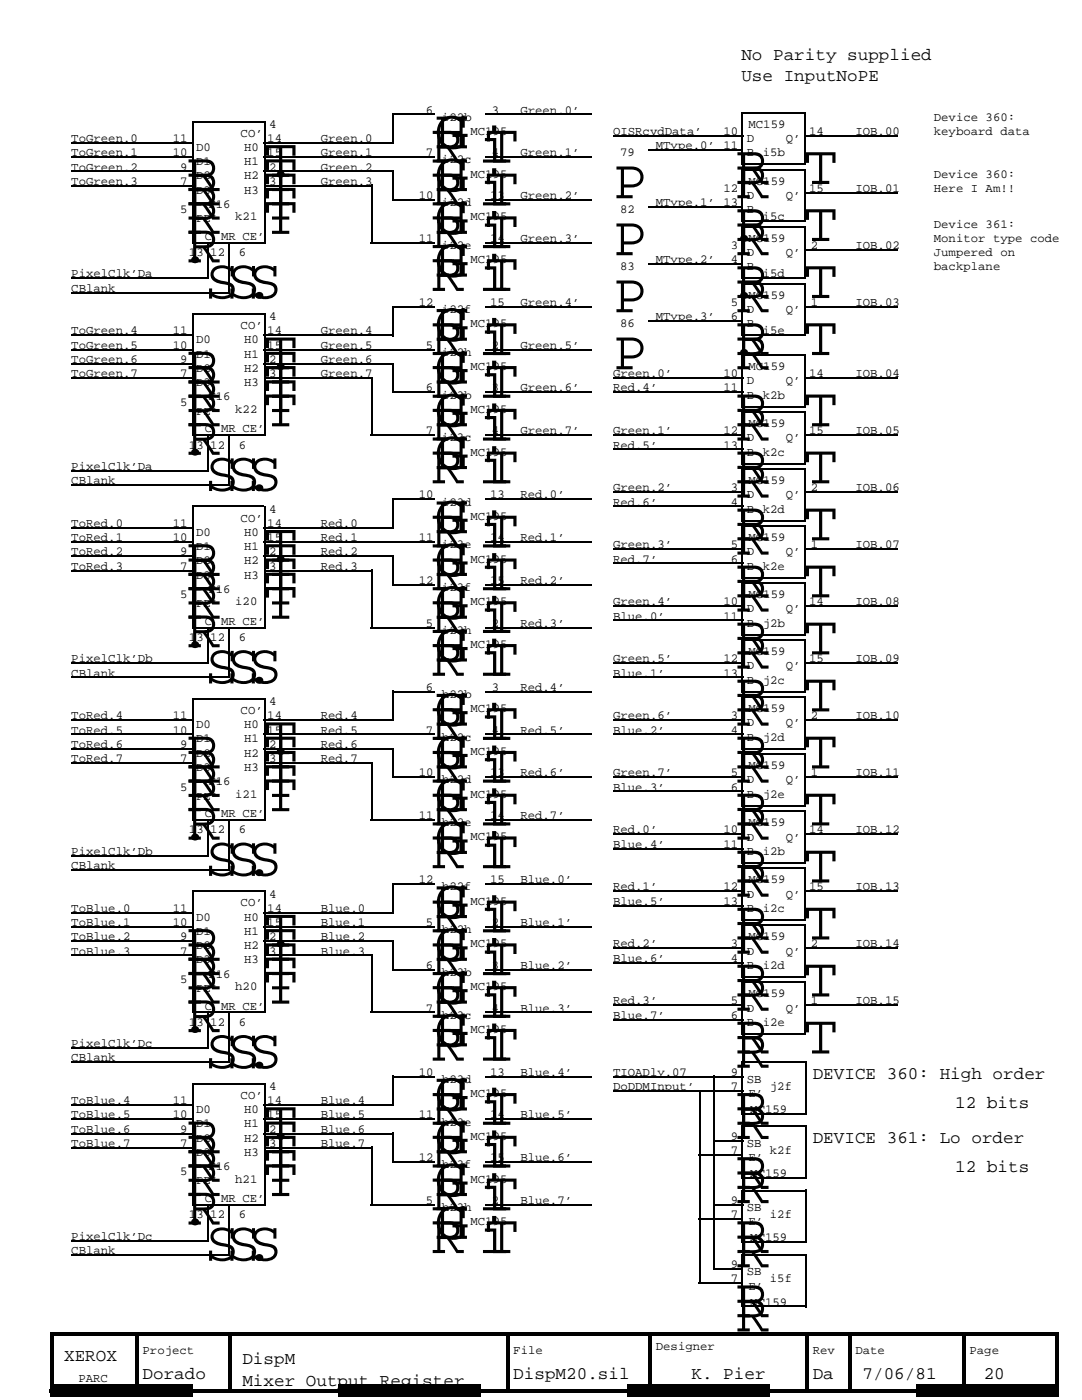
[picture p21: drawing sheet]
<svg xmlns="http://www.w3.org/2000/svg" width="216mm" height="279mm" viewBox="0 0 216 279" stroke-linecap="round" stroke-linejoin="round" font-family="sans-serif">
<defs><g id="words">
<g font-size="11.3">
<text x="86.8" y="29.6">H</text>
<text x="86.8" y="29.6">G</text>
<text x="52.6" y="35.3">T</text>
<text x="52.6" y="35.3">.</text>
<text x="86.1" y="32.4">R i</text>
<text x="96.7" y="32.4">T</text>
<text x="37.3" y="41">R</text>
<text x="37.3" y="38.1">R</text>
<text x="52.6" y="38.1">T</text>
<text x="52.6" y="41">T</text>
<text x="86.1" y="41">R i</text>
<text x="86.8" y="38.1">H</text>
<text x="86.8" y="38.1">G</text>
<text x="96.7" y="41">T</text>
<text x="122.3" y="39.6">P</text>
<text x="146.9" y="39.6">R</text>
<text x="146.9" y="36.7">R T</text>
<text x="37.3" y="43.8">R</text>
<text x="37.3" y="46.7">R</text>
<text x="52.6" y="43.8">T</text>
<text x="52.6" y="46.7">T</text>
<text x="86.8" y="46.7">H</text>
<text x="86.8" y="46.7">G</text>
<text x="35.6" y="52.4">.R</text>
<text x="86.1" y="49.5">R i</text>
<text x="96.7" y="49.5">T</text>
<text x="122.3" y="50.9">P</text>
<text x="145.1" y="48.1">.</text>
<text x="146.9" y="50.9">R</text>
<text x="146.9" y="48.1">R T</text>
<text x="40.9" y="59.5">SS.</text>
<text x="49.4" y="59.5">S</text>
<text x="86.1" y="58.1">R i</text>
<text x="86.8" y="55.2">H</text>
<text x="86.8" y="55.2">G</text>
<text x="96.7" y="58.1">T</text>
<text x="145.1" y="59.5">.</text>
<text x="146.9" y="59.5">R T</text>
<text x="122.3" y="62.3">P</text>
<text x="146.9" y="62.3">R</text>
<text x="86.1" y="70.9">R i</text>
<text x="86.8" y="68">H</text>
<text x="86.8" y="68">G</text>
<text x="96.7" y="70.9">T</text>
<text x="145.1" y="70.9">.</text>
<text x="146.9" y="70.9">R T</text>
<text x="37.3" y="76.6">R</text>
<text x="52.6" y="73.7">T</text>
<text x="52.6" y="73.7">.</text>
<text x="52.6" y="76.5">T</text>
<text x="86.8" y="76.6">H</text>
<text x="86.8" y="76.6">G</text>
<text x="122.3" y="73.7">P</text>
<text x="146.9" y="73.7">R</text>
<text x="37.3" y="82.2">R</text>
<text x="37.3" y="79.4">R</text>
<text x="52.6" y="79.4">T</text>
<text x="52.6" y="82.2">T</text>
<text x="86.1" y="79.4">R i</text>
<text x="96.7" y="79.4">T</text>
<text x="37.3" y="85.1">R</text>
<text x="52.6" y="85.1">T</text>
<text x="86.1" y="87.9">R i</text>
<text x="86.8" y="85.1">H</text>
<text x="86.8" y="85.1">G</text>
<text x="96.7" y="87.9">T</text>
<text x="146.9" y="87.9">R</text>
<text x="146.9" y="85.1">R T</text>
<text x="35.6" y="90.8">.R</text>
<text x="86.8" y="93.6">H</text>
<text x="86.8" y="93.6">G</text>
<text x="40.9" y="97.9">SS.</text>
<text x="49.4" y="97.9">S</text>
<text x="86.1" y="96.5">R i</text>
<text x="96.7" y="96.5">T</text>
<text x="146.9" y="99.3">R</text>
<text x="146.9" y="96.5">R T</text>
<text x="86.8" y="106.4">H</text>
<text x="86.8" y="106.4">G</text>
<text x="146.9" y="107.8">R T</text>
<text x="52.6" y="112.1">T</text>
<text x="52.6" y="112.1">.</text>
<text x="86.1" y="109.3">R i</text>
<text x="96.7" y="109.3">T</text>
<text x="146.9" y="110.7">R</text>
<text x="37.3" y="117.8">R</text>
<text x="37.3" y="114.9">R</text>
<text x="52.6" y="115">T</text>
<text x="52.6" y="117.8">T</text>
<text x="86.1" y="117.8">R i</text>
<text x="86.8" y="115">H</text>
<text x="86.8" y="115">G</text>
<text x="96.7" y="117.8">T</text>
<text x="146.9" y="119.2">R T</text>
<text x="37.3" y="120.6">R</text>
<text x="37.3" y="123.5">R</text>
<text x="52.6" y="120.6">T</text>
<text x="52.6" y="123.5">T</text>
<text x="86.8" y="123.5">H</text>
<text x="86.8" y="123.5">G</text>
<text x="146.9" y="122.1">R</text>
<text x="35.6" y="129.2">.R</text>
<text x="86.1" y="126.3">R i</text>
<text x="96.7" y="126.3">T</text>
<text x="146.9" y="130.6">R T</text>
<text x="40.9" y="136.3">SS.</text>
<text x="49.4" y="136.3">S</text>
<text x="86.1" y="134.9">R i</text>
<text x="86.8" y="132">H</text>
<text x="86.8" y="132">G</text>
<text x="96.7" y="134.9">T</text>
<text x="146.9" y="133.4">R</text>
<text x="146.9" y="142">R T</text>
<text x="86.1" y="147.7">R i</text>
<text x="86.8" y="144.8">H</text>
<text x="86.8" y="144.8">G</text>
<text x="96.7" y="147.7">T</text>
<text x="146.9" y="144.8">R</text>
<text x="37.3" y="153.4">R</text>
<text x="52.6" y="150.5">T</text>
<text x="52.6" y="150.5">.</text>
<text x="52.6" y="153.4">T</text>
<text x="86.8" y="153.4">H</text>
<text x="86.8" y="153.4">G</text>
<text x="146.9" y="153.4">R T</text>
<text x="37.3" y="159.1">R</text>
<text x="37.3" y="161.9">R</text>
<text x="37.3" y="156.2">R</text>
<text x="52.6" y="156.2">T</text>
<text x="52.6" y="159">T</text>
<text x="52.6" y="161.9">T</text>
<text x="86.1" y="156.2">R i</text>
<text x="86.8" y="161.9">H</text>
<text x="86.8" y="161.9">G</text>
<text x="96.7" y="156.2">T</text>
<text x="146.9" y="156.2">R</text>
<text x="35.6" y="167.6">.R</text>
<text x="86.1" y="164.7">R i</text>
<text x="96.7" y="164.7">T</text>
<text x="146.9" y="167.6">R</text>
<text x="146.9" y="164.7">R T</text>
<text x="86.1" y="173.3">R i</text>
<text x="86.8" y="170.4">H</text>
<text x="86.8" y="170.4">G</text>
<text x="96.7" y="173.3">T</text>
<text x="40.9" y="174.7">SS.</text>
<text x="49.4" y="174.7">S</text>
<text x="146.9" y="179">R</text>
<text x="146.9" y="176.1">R T</text>
<text x="86.8" y="183.2">H</text>
<text x="86.8" y="183.2">G</text>
<text x="37.3" y="191.8">R</text>
<text x="52.6" y="188.9">T</text>
<text x="52.6" y="188.9">.</text>
<text x="52.6" y="191.8">T</text>
<text x="86.1" y="186.1">R i</text>
<text x="86.8" y="191.8">H</text>
<text x="86.8" y="191.8">G</text>
<text x="96.7" y="186.1">T</text>
<text x="146.9" y="190.3">R</text>
<text x="146.9" y="187.5">R T</text>
<text x="37.3" y="197.4">R</text>
<text x="37.3" y="194.6">R</text>
<text x="52.6" y="194.6">T</text>
<text x="52.6" y="197.4">T</text>
<text x="86.1" y="194.6">R i</text>
<text x="96.7" y="194.6">T</text>
<text x="37.3" y="200.3">R</text>
<text x="52.6" y="200.3">T</text>
<text x="86.1" y="203.1">R i</text>
<text x="86.8" y="200.3">H</text>
<text x="86.8" y="200.3">G</text>
<text x="96.7" y="203.1">T</text>
<text x="146.9" y="201.7">R</text>
<text x="146.9" y="198.9">R T</text>
<text x="35.6" y="206">.R</text>
<text x="86.8" y="208.8">H</text>
<text x="86.8" y="208.8">G</text>
<text x="40.9" y="213.1">SS.</text>
<text x="49.4" y="213.1">S</text>
<text x="86.1" y="211.7">R i</text>
<text x="96.7" y="211.7">T</text>
<text x="146.9" y="213.1">R</text>
<text x="146.9" y="210.3">R T</text>
<text x="86.8" y="221.6">H</text>
<text x="86.8" y="221.6">G</text>
<text x="52.6" y="227.3">T</text>
<text x="52.6" y="227.3">.</text>
<text x="86.1" y="224.5">R i</text>
<text x="96.7" y="224.5">T</text>
<text x="146.9" y="227.3">R</text>
<text x="146.9" y="224.5">R</text>
<text x="37.3" y="233">R</text>
<text x="37.3" y="230.2">R</text>
<text x="52.6" y="230.2">T</text>
<text x="52.6" y="233">T</text>
<text x="86.1" y="233">R i</text>
<text x="86.8" y="230.2">H</text>
<text x="86.8" y="230.2">G</text>
<text x="96.7" y="233">T</text>
<text x="37.3" y="235.9">R</text>
<text x="37.3" y="238.7">R</text>
<text x="52.6" y="235.9">T</text>
<text x="52.6" y="238.7">T</text>
<text x="86.8" y="238.7">H</text>
<text x="86.8" y="238.7">G</text>
<text x="146.9" y="237.3">R</text>
<text x="35.6" y="244.4">.R</text>
<text x="86.1" y="241.5">R i</text>
<text x="96.7" y="241.5">T</text>
<text x="146.9" y="240.1">R</text>
<text x="40.9" y="251.5">SS.</text>
<text x="49.4" y="251.5">S</text>
<text x="86.1" y="250.1">R i</text>
<text x="86.8" y="247.2">H</text>
<text x="86.8" y="247.2">G</text>
<text x="96.7" y="250.1">T</text>
<text x="146.9" y="250.1">R</text>
<text x="146.9" y="252.9">R</text>
<text x="146.9" y="262.9">R</text>
<text x="146.9" y="265.7">R</text>
</g>
<g font-size="3.5">
<text x="147.9" y="12">No Parity supplied</text>
<text x="147.9" y="16.3">Use InputNoPE</text>
<text x="162.2" y="215.4">DEVICE 360: High order</text>
<text x="190.6" y="221.1">12 bits</text>
<text x="162.2" y="228.2">DEVICE 361: Lo order</text>
<text x="190.6" y="233.9">12 bits</text>
<text x="12.8" y="271.6">XEROX</text>
<text x="28.5" y="275.1">Dorado</text>
<text x="48.4" y="272.3">DispM</text>
<text x="102.4" y="275.1">DispM20.sil</text>
<text x="138" y="275.1">K. Pier</text>
<text x="162.2" y="275.1">Da</text>
<text x="172.1" y="275.1">7/06/81</text>
<text x="196.3" y="275.1">20</text>
<text x="48.4" y="276.6">Mixer Output Register</text>
</g>
<g font-size="2.5">
<text x="85" y="22.7">6</text>
<text x="98.1" y="22.7">3</text>
<text x="103.8" y="22.7">Green.0’</text>
<text x="14.2" y="28.3">ToGreen.0</text>
<text x="34.5" y="28.4">11</text>
<text x="48" y="27.3">CO’</text>
<text x="53.3" y="28.4">14</text>
<text x="53.7" y="25.5">4</text>
<text x="64" y="28.3">Green.0</text>
<text x="88.2" y="24.1">i22b</text>
<text x="93.9" y="26.9">MC195</text>
<text x="122.3" y="26.9">OISRcvdData’</text>
<text x="130.9" y="29.8">MType.0’ 11</text>
<text x="144.4" y="26.9">10</text>
<text x="149" y="28.3">D</text>
<text x="149.4" y="25.5">MC159</text>
<text x="156.8" y="28.3">Q’</text>
<text x="161.4" y="26.9">14</text>
<text x="170.7" y="26.9">IOB.00</text>
<text x="186.3" y="26.9">keyboard data</text>
<text x="186.3" y="24.1">Device 360:</text>
<text x="14.2" y="31.2">ToGreen.1</text>
<text x="14.2" y="34">ToGreen.2</text>
<text x="34.5" y="31.2">10</text>
<text x="35.9" y="34">9</text>
<text x="39.1" y="35.8">D2</text>
<text x="39.1" y="33">D1</text>
<text x="39.1" y="30.1">D0</text>
<text x="48.7" y="35.8">H2</text>
<text x="48.7" y="33">H1</text>
<text x="48.7" y="30.1">H0</text>
<text x="53.3" y="31.2">15</text>
<text x="53.7" y="34">2</text>
<text x="64" y="31.2">Green.1</text>
<text x="64" y="34">Green.2</text>
<text x="85" y="31.2">7</text>
<text x="88.2" y="32.6">i22c</text>
<text x="93.9" y="35.5">MC195</text>
<text x="98.1" y="31.2">4</text>
<text x="103.8" y="31.2">Green.1’</text>
<text x="123.7" y="31.2">79</text>
<text x="149" y="31.2">B</text>
<text x="152.2" y="31.2">i5b</text>
<text x="186.3" y="35.5">Device 360:</text>
<text x="14.2" y="36.9">ToGreen.3</text>
<text x="35.9" y="36.9">7</text>
<text x="39.1" y="38.7">D3</text>
<text x="41.6" y="41.5">F16</text>
<text x="48.7" y="38.7">H3</text>
<text x="53.7" y="36.9">3</text>
<text x="64" y="36.9">Green.3</text>
<text x="83.6" y="39.7">10</text>
<text x="88.2" y="41.1">i22d</text>
<text x="97.8" y="39.7">13</text>
<text x="103.8" y="39.7">Green.2’</text>
<text x="130.9" y="41.1">MType.1’ 13</text>
<text x="144.4" y="38.3">12</text>
<text x="149" y="39.7">D</text>
<text x="149.4" y="36.9">MC159</text>
<text x="156.8" y="39.7">Q’</text>
<text x="161.4" y="38.3">15</text>
<text x="170.7" y="38.3">IOB.01</text>
<text x="186.3" y="38.3">Here I Am!!</text>
<text x="35.9" y="42.6">5</text>
<text x="39.1" y="44.4">PE’</text>
<text x="40.9" y="47.9">C</text>
<text x="44.1" y="47.9">MR CE’</text>
<text x="46.9" y="44">k21</text>
<text x="93.9" y="44">MC195</text>
<text x="123.7" y="42.6">82</text>
<text x="149" y="42.6">B</text>
<text x="152.2" y="44">i5c</text>
<text x="186.3" y="45.4">Device 361:</text>
<text x="37.7" y="51.1">13</text>
<text x="42" y="51.1">12</text>
<text x="47.7" y="51.1">6</text>
<text x="83.6" y="48.3">11</text>
<text x="88.2" y="49.7">i22e</text>
<text x="93.9" y="52.5">MC195</text>
<text x="97.8" y="48.3">14</text>
<text x="103.8" y="48.3">Green.3’</text>
<text x="123.7" y="53.9">83</text>
<text x="130.9" y="52.5">MType.2’</text>
<text x="145.8" y="52.5">4</text>
<text x="145.8" y="49.7">3</text>
<text x="149" y="53.9">B</text>
<text x="149" y="51.1">D</text>
<text x="149.4" y="48.3">MC159</text>
<text x="156.8" y="51.1">Q’</text>
<text x="161.8" y="49.7">2</text>
<text x="170.7" y="49.7">IOB.02</text>
<text x="186.3" y="48.3">Monitor type code</text>
<text x="186.3" y="51.1">Jumpered on</text>
<text x="186.3" y="53.9">backplane</text>
<text x="14.2" y="58.2">CBlank</text>
<text x="14.2" y="55.4">PixelClk’Da</text>
<text x="149.4" y="59.6">MC159</text>
<text x="152.2" y="55.4">i5d</text>
<text x="48" y="65.7">CO’</text>
<text x="53.7" y="63.9">4</text>
<text x="83.6" y="61.1">12</text>
<text x="88.2" y="62.5">i22f</text>
<text x="93.9" y="65.3">MC195</text>
<text x="97.8" y="61.1">15</text>
<text x="103.8" y="61.1">Green.4’</text>
<text x="123.8" y="65.3">86</text>
<text x="130.9" y="63.9">MType.3’</text>
<text x="145.8" y="63.9">6</text>
<text x="145.8" y="61.1">5</text>
<text x="149" y="65.3">B</text>
<text x="149" y="62.5">D</text>
<text x="156.8" y="62.5">Q’</text>
<text x="161.8" y="61.1">1</text>
<text x="170.7" y="61.1">IOB.03</text>
<text x="14.2" y="69.6">ToGreen.5</text>
<text x="14.2" y="66.7">ToGreen.4</text>
<text x="34.5" y="69.6">10</text>
<text x="34.5" y="66.8">11</text>
<text x="39.1" y="71.4">D1</text>
<text x="39.1" y="68.5">D0</text>
<text x="48.7" y="71.4">H1</text>
<text x="48.7" y="68.5">H0</text>
<text x="53.3" y="66.8">14</text>
<text x="53.3" y="69.6">15</text>
<text x="64" y="66.7">Green.4</text>
<text x="64" y="69.6">Green.5</text>
<text x="85" y="69.6">5</text>
<text x="88.2" y="71">i22h</text>
<text x="98.1" y="69.6">2</text>
<text x="103.8" y="69.6">Green.5’</text>
<text x="152.2" y="66.7">i5e</text>
<text x="14.2" y="72.4">ToGreen.6</text>
<text x="14.2" y="75.3">ToGreen.7</text>
<text x="35.9" y="72.4">9</text>
<text x="35.9" y="75.3">7</text>
<text x="39.1" y="77.1">D3</text>
<text x="39.1" y="74.2">D2</text>
<text x="48.7" y="77.1">H3</text>
<text x="48.7" y="74.2">H2</text>
<text x="53.7" y="72.4">2</text>
<text x="53.7" y="75.3">3</text>
<text x="64" y="72.4">Green.6</text>
<text x="64" y="75.3">Green.7</text>
<text x="93.9" y="73.9">MC195</text>
<text x="122.3" y="75.3">Green.0’</text>
<text x="144.4" y="75.3">10</text>
<text x="149" y="76.7">D</text>
<text x="149.4" y="73.9">MC159</text>
<text x="156.8" y="76.7">Q’</text>
<text x="161.4" y="75.3">14</text>
<text x="170.7" y="75.3">IOB.04</text>
<text x="35.9" y="81">5</text>
<text x="39.1" y="82.7">PE’</text>
<text x="41.6" y="79.9">F16</text>
<text x="46.9" y="82.4">k22</text>
<text x="85" y="78.1">6</text>
<text x="88.2" y="79.5">i23b</text>
<text x="93.9" y="82.4">MC195</text>
<text x="98.1" y="78.1">3</text>
<text x="103.8" y="78.1">Green.6’</text>
<text x="122.3" y="78.1">Red.4’</text>
<text x="144.4" y="78.1">11</text>
<text x="149" y="79.5">B</text>
<text x="152.2" y="79.5">k2b</text>
<text x="37.7" y="89.5">13</text>
<text x="40.9" y="86.3">C</text>
<text x="42" y="89.5">12</text>
<text x="44.1" y="86.3">MR CE’</text>
<text x="47.7" y="89.5">6</text>
<text x="85" y="86.7">7</text>
<text x="88.2" y="88.1">i23c</text>
<text x="98.1" y="86.7">4</text>
<text x="103.8" y="86.7">Green.7’</text>
<text x="122.3" y="86.7">Green.1’</text>
<text x="122.3" y="89.5">Red.5’</text>
<text x="144.4" y="89.5">13</text>
<text x="144.4" y="86.7">12</text>
<text x="149" y="88.1">D</text>
<text x="149.4" y="85.2">MC159</text>
<text x="156.8" y="88.1">Q’</text>
<text x="161.4" y="86.7">15</text>
<text x="170.7" y="86.7">IOB.05</text>
<text x="14.2" y="93.8">PixelClk’Da</text>
<text x="93.9" y="90.9">MC195</text>
<text x="149" y="90.9">B</text>
<text x="152.2" y="90.9">k2c</text>
<text x="14.2" y="96.6">CBlank</text>
<text x="83.6" y="99.5">10</text>
<text x="88.2" y="100.9">i23d</text>
<text x="97.8" y="99.5">13</text>
<text x="103.8" y="99.5">Red.0’</text>
<text x="122.3" y="98">Green.2’</text>
<text x="122.3" y="100.9">Red.6’</text>
<text x="145.8" y="100.9">4</text>
<text x="145.8" y="98">3</text>
<text x="149" y="99.5">D</text>
<text x="149.4" y="96.6">MC159</text>
<text x="156.8" y="99.5">Q’</text>
<text x="161.8" y="98">2</text>
<text x="170.7" y="98">IOB.06</text>
<text x="14.2" y="105.2">ToRed.0</text>
<text x="34.5" y="105.2">11</text>
<text x="39.1" y="106.9">D0</text>
<text x="48" y="104.1">CO’</text>
<text x="48.7" y="106.9">H0</text>
<text x="53.3" y="105.2">14</text>
<text x="53.7" y="102.3">4</text>
<text x="64" y="105.2">Red.0</text>
<text x="64" y="108">Red.1</text>
<text x="93.9" y="103.7">MC195</text>
<text x="103.8" y="108">Red.1’</text>
<text x="149" y="102.3">B</text>
<text x="152.2" y="102.3">k2d</text>
<text x="14.2" y="108">ToRed.1</text>
<text x="14.2" y="110.8">ToRed.2</text>
<text x="14.2" y="113.7">ToRed.3</text>
<text x="34.5" y="108">10</text>
<text x="35.9" y="110.9">9</text>
<text x="35.9" y="113.7">7</text>
<text x="39.1" y="112.6">D2</text>
<text x="39.1" y="109.8">D1</text>
<text x="48.7" y="112.6">H2</text>
<text x="48.7" y="109.8">H1</text>
<text x="53.3" y="108">15</text>
<text x="53.7" y="110.9">2</text>
<text x="53.7" y="113.7">3</text>
<text x="64" y="110.8">Red.2</text>
<text x="64" y="113.7">Red.3</text>
<text x="83.6" y="108">11</text>
<text x="88.2" y="109.4">i23e</text>
<text x="93.9" y="112.3">MC195</text>
<text x="97.8" y="108">14</text>
<text x="122.3" y="109.4">Green.3’</text>
<text x="122.3" y="112.3">Red.7’</text>
<text x="145.8" y="112.3">6</text>
<text x="145.8" y="109.4">5</text>
<text x="149" y="113.7">B</text>
<text x="149" y="110.9">D</text>
<text x="149.4" y="108">MC159</text>
<text x="152.2" y="113.7">k2e</text>
<text x="156.8" y="110.8">Q’</text>
<text x="161.8" y="109.4">1</text>
<text x="170.7" y="109.4">IOB.07</text>
<text x="35.9" y="119.4">5</text>
<text x="39.1" y="115.5">D3</text>
<text x="41.6" y="118.3">F16</text>
<text x="48.7" y="115.5">H3</text>
<text x="83.6" y="116.5">12</text>
<text x="88.2" y="118">i23f</text>
<text x="97.8" y="116.5">15</text>
<text x="103.8" y="116.5">Red.2’</text>
<text x="149.4" y="119.4">MC159</text>
<text x="39.1" y="121.2">PE’</text>
<text x="40.9" y="124.7">C</text>
<text x="44.1" y="124.7">MR CE’</text>
<text x="46.9" y="120.8">i20</text>
<text x="85" y="125.1">5</text>
<text x="93.9" y="120.8">MC195</text>
<text x="98.1" y="125.1">2</text>
<text x="103.8" y="125.1">Red.3’</text>
<text x="122.3" y="120.8">Green.4’</text>
<text x="122.3" y="123.6">Blue.0’</text>
<text x="144.4" y="123.7">11</text>
<text x="144.4" y="120.8">10</text>
<text x="149" y="125.1">B</text>
<text x="149" y="122.2">D</text>
<text x="152.2" y="125.1">j2b</text>
<text x="156.8" y="122.2">Q’</text>
<text x="161.4" y="120.8">14</text>
<text x="170.7" y="120.8">IOB.08</text>
<text x="37.7" y="127.9">13</text>
<text x="42" y="127.9">12</text>
<text x="47.6" y="127.9">6</text>
<text x="88.2" y="126.5">i23h</text>
<text x="93.9" y="129.3">MC195</text>
<text x="149.4" y="130.8">MC159</text>
<text x="14.2" y="135">CBlank</text>
<text x="14.2" y="132.2">PixelClk’Db</text>
<text x="85" y="137.9">6</text>
<text x="98.1" y="137.9">3</text>
<text x="103.8" y="137.9">Red.4’</text>
<text x="122.3" y="132.2">Green.5’</text>
<text x="122.3" y="135">Blue.1’</text>
<text x="144.4" y="135">13</text>
<text x="144.4" y="132.2">12</text>
<text x="149" y="136.4">B</text>
<text x="149" y="133.6">D</text>
<text x="152.2" y="136.4">j2c</text>
<text x="156.8" y="133.6">Q’</text>
<text x="161.4" y="132.2">15</text>
<text x="170.7" y="132.2">IOB.09</text>
<text x="14.2" y="143.6">ToRed.4</text>
<text x="34.5" y="143.6">11</text>
<text x="48" y="142.5">CO’</text>
<text x="53.3" y="143.6">14</text>
<text x="53.7" y="140.7">4</text>
<text x="64" y="143.6">Red.4</text>
<text x="88.2" y="139.3">h22b</text>
<text x="93.9" y="142.1">MC195</text>
<text x="122.3" y="143.6">Green.6’</text>
<text x="145.8" y="143.6">3</text>
<text x="149.4" y="142.1">MC159</text>
<text x="161.8" y="143.6">2</text>
<text x="170.7" y="143.6">IOB.10</text>
<text x="14.2" y="146.4">ToRed.5</text>
<text x="14.2" y="149.2">ToRed.6</text>
<text x="34.5" y="146.4">10</text>
<text x="35.9" y="149.3">9</text>
<text x="39.1" y="148.2">D1</text>
<text x="39.1" y="145.3">D0</text>
<text x="48.7" y="148.2">H1</text>
<text x="48.7" y="145.3">H0</text>
<text x="53.3" y="146.4">15</text>
<text x="53.7" y="149.3">2</text>
<text x="64" y="146.4">Red.5</text>
<text x="64" y="149.2">Red.6</text>
<text x="85" y="146.4">7</text>
<text x="88.2" y="147.8">h22c</text>
<text x="98.1" y="146.4">4</text>
<text x="103.8" y="146.4">Red.5’</text>
<text x="122.3" y="146.4">Blue.2’</text>
<text x="145.8" y="146.4">4</text>
<text x="149" y="147.8">B</text>
<text x="149" y="145">D</text>
<text x="152.2" y="147.8">j2d</text>
<text x="156.8" y="145">Q’</text>
<text x="14.2" y="152.1">ToRed.7</text>
<text x="35.9" y="152.1">7</text>
<text x="39.1" y="153.9">D3</text>
<text x="39.1" y="151">D2</text>
<text x="48.7" y="153.9">H3</text>
<text x="48.7" y="151">H2</text>
<text x="53.7" y="152.1">3</text>
<text x="64" y="152.1">Red.7</text>
<text x="83.6" y="154.9">10</text>
<text x="93.9" y="150.7">MC195</text>
<text x="97.8" y="154.9">13</text>
<text x="103.8" y="154.9">Red.6’</text>
<text x="122.3" y="154.9">Green.7’</text>
<text x="145.8" y="154.9">5</text>
<text x="149.4" y="153.5">MC159</text>
<text x="161.8" y="154.9">1</text>
<text x="170.7" y="154.9">IOB.11</text>
<text x="35.9" y="157.8">5</text>
<text x="39.1" y="159.6">PE’</text>
<text x="41.6" y="156.7">F16</text>
<text x="46.9" y="159.2">i21</text>
<text x="88.2" y="156.4">h22d</text>
<text x="93.9" y="159.2">MC195</text>
<text x="122.3" y="157.8">Blue.3’</text>
<text x="145.8" y="157.8">6</text>
<text x="149" y="159.2">B</text>
<text x="149" y="156.4">D</text>
<text x="152.2" y="159.2">j2e</text>
<text x="156.8" y="156.4">Q’</text>
<text x="37.7" y="166.3">13</text>
<text x="40.9" y="163.1">C</text>
<text x="42" y="166.3">12</text>
<text x="44.1" y="163.1">MR CE’</text>
<text x="47.6" y="166.3">6</text>
<text x="83.6" y="163.5">11</text>
<text x="88.2" y="164.9">h22e</text>
<text x="93.9" y="167.7">MC195</text>
<text x="97.8" y="163.5">14</text>
<text x="103.8" y="163.5">Red.7’</text>
<text x="122.3" y="166.3">Red.0’</text>
<text x="144.4" y="166.3">10</text>
<text x="149" y="167.7">D</text>
<text x="149.4" y="164.9">MC159</text>
<text x="156.8" y="167.7">Q’</text>
<text x="161.4" y="166.3">14</text>
<text x="170.7" y="166.3">IOB.12</text>
<text x="14.2" y="173.4">CBlank</text>
<text x="14.2" y="170.6">PixelClk’Db</text>
<text x="122.3" y="169.2">Blue.4’</text>
<text x="144.4" y="169.2">11</text>
<text x="149" y="170.6">B</text>
<text x="152.2" y="170.6">i2b</text>
<text x="53.7" y="179.1">4</text>
<text x="83.6" y="176.3">12</text>
<text x="88.2" y="177.7">h22f</text>
<text x="97.8" y="176.3">15</text>
<text x="103.8" y="176.3">Blue.0’</text>
<text x="122.3" y="177.7">Red.1’</text>
<text x="144.4" y="177.7">12</text>
<text x="149" y="179.1">D</text>
<text x="149.4" y="176.3">MC159</text>
<text x="156.8" y="179.1">Q’</text>
<text x="161.4" y="177.7">15</text>
<text x="170.7" y="177.7">IOB.13</text>
<text x="14.2" y="182">ToBlue.0</text>
<text x="14.2" y="184.8">ToBlue.1</text>
<text x="34.5" y="184.8">10</text>
<text x="34.5" y="182">11</text>
<text x="39.1" y="183.7">D0</text>
<text x="48" y="180.9">CO’</text>
<text x="48.7" y="183.7">H0</text>
<text x="53.3" y="182">14</text>
<text x="53.3" y="184.8">15</text>
<text x="64" y="182">Blue.0</text>
<text x="64" y="184.8">Blue.1</text>
<text x="85" y="184.8">5</text>
<text x="93.9" y="180.5">MC195</text>
<text x="98.1" y="184.8">2</text>
<text x="103.8" y="184.8">Blue.1’</text>
<text x="122.3" y="180.5">Blue.5’</text>
<text x="144.4" y="180.5">13</text>
<text x="149" y="182">B</text>
<text x="152.2" y="182">i2c</text>
<text x="14.2" y="187.7">ToBlue.2</text>
<text x="14.2" y="190.5">ToBlue.3</text>
<text x="35.9" y="187.7">9</text>
<text x="35.9" y="190.5">7</text>
<text x="39.1" y="189.4">D2</text>
<text x="39.1" y="186.6">D1</text>
<text x="48.7" y="189.4">H2</text>
<text x="48.7" y="186.6">H1</text>
<text x="53.7" y="187.7">2</text>
<text x="53.7" y="190.5">3</text>
<text x="64" y="187.7">Blue.2</text>
<text x="64" y="190.5">Blue.3</text>
<text x="88.2" y="186.2">h22h</text>
<text x="93.9" y="189.1">MC195</text>
<text x="122.3" y="189.1">Red.2’</text>
<text x="122.3" y="191.9">Blue.6’</text>
<text x="145.8" y="191.9">4</text>
<text x="145.8" y="189.1">3</text>
<text x="149" y="190.5">D</text>
<text x="149.4" y="187.7">MC159</text>
<text x="156.8" y="190.5">Q’</text>
<text x="161.8" y="189.1">2</text>
<text x="170.7" y="189.1">IOB.14</text>
<text x="35.9" y="196.2">5</text>
<text x="39.1" y="192.3">D3</text>
<text x="39.1" y="198">PE’</text>
<text x="41.6" y="195.1">F16</text>
<text x="46.9" y="197.6">h20</text>
<text x="48.7" y="192.3">H3</text>
<text x="85" y="193.3">6</text>
<text x="88.2" y="194.8">h23b</text>
<text x="93.9" y="197.6">MC195</text>
<text x="98.1" y="193.3">3</text>
<text x="103.8" y="193.3">Blue.2’</text>
<text x="149" y="193.3">B</text>
<text x="152.2" y="193.3">i2d</text>
<text x="40.9" y="201.5">C</text>
<text x="44.1" y="201.5">MR CE’</text>
<text x="85" y="201.9">7</text>
<text x="88.2" y="203.3">h23c</text>
<text x="98.1" y="201.9">4</text>
<text x="103.8" y="201.9">Blue.3’</text>
<text x="122.3" y="200.5">Red.3’</text>
<text x="122.3" y="203.3">Blue.7’</text>
<text x="145.8" y="203.3">6</text>
<text x="145.8" y="200.5">5</text>
<text x="149" y="201.9">D</text>
<text x="149.4" y="199">MC159</text>
<text x="156.8" y="201.9">Q’</text>
<text x="161.8" y="200.5">1</text>
<text x="170.7" y="200.5">IOB.15</text>
<text x="14.2" y="209">PixelClk’Dc</text>
<text x="37.7" y="204.7">13</text>
<text x="42" y="204.7">12</text>
<text x="47.6" y="204.7">6</text>
<text x="93.9" y="206.1">MC195</text>
<text x="149" y="204.7">B</text>
<text x="152.2" y="204.7">i2e</text>
<text x="14.2" y="211.8">CBlank</text>
<text x="83.6" y="214.7">10</text>
<text x="97.8" y="214.7">13</text>
<text x="103.8" y="214.7">Blue.4’</text>
<text x="122.3" y="214.7">TIOADly.07</text>
<text x="145.8" y="214.7">9</text>
<text x="14.2" y="220.4">ToBlue.4</text>
<text x="34.5" y="220.4">11</text>
<text x="48" y="219.3">CO’</text>
<text x="53.3" y="220.4">14</text>
<text x="53.7" y="217.5">4</text>
<text x="64" y="220.4">Blue.4</text>
<text x="88.2" y="216.1">h23d</text>
<text x="93.9" y="218.9">MC195</text>
<text x="122.3" y="217.5">DoDDMInput’</text>
<text x="145.8" y="217.5">7</text>
<text x="149" y="216.1">SB</text>
<text x="149.4" y="219">E’</text>
<text x="153.6" y="217.5">j2f</text>
<text x="14.2" y="223.2">ToBlue.5</text>
<text x="14.2" y="226.1">ToBlue.6</text>
<text x="34.5" y="223.2">10</text>
<text x="35.9" y="226.1">9</text>
<text x="39.1" y="227.8">D2</text>
<text x="39.1" y="225">D1</text>
<text x="39.1" y="222.1">D0</text>
<text x="48.7" y="227.8">H2</text>
<text x="48.7" y="225">H1</text>
<text x="48.7" y="222.1">H0</text>
<text x="53.3" y="223.2">15</text>
<text x="53.7" y="226.1">2</text>
<text x="64" y="223.2">Blue.5</text>
<text x="64" y="226.1">Blue.6</text>
<text x="83.6" y="223.2">11</text>
<text x="88.2" y="224.6">h23e</text>
<text x="93.9" y="227.5">MC195</text>
<text x="97.8" y="223.2">14</text>
<text x="103.8" y="223.2">Blue.5’</text>
<text x="145.8" y="227.5">9</text>
<text x="149.7" y="222.2">MC159</text>
<text x="14.2" y="228.9">ToBlue.7</text>
<text x="35.9" y="228.9">7</text>
<text x="39.1" y="230.7">D3</text>
<text x="41.6" y="233.5">F16</text>
<text x="48.7" y="230.7">H3</text>
<text x="53.7" y="228.9">3</text>
<text x="64" y="228.9">Blue.7</text>
<text x="83.6" y="231.8">12</text>
<text x="88.2" y="233.2">h23f</text>
<text x="97.8" y="231.8">15</text>
<text x="103.8" y="231.7">Blue.6’</text>
<text x="145.8" y="230.3">7</text>
<text x="149" y="228.9">SB</text>
<text x="149.4" y="231.7">E’</text>
<text x="153.6" y="230.3">k2f</text>
<text x="35.9" y="234.6">5</text>
<text x="39.1" y="236.4">PE’</text>
<text x="40.9" y="239.9">C</text>
<text x="44.1" y="239.9">MR CE’</text>
<text x="46.9" y="236">h21</text>
<text x="93.9" y="236">MC195</text>
<text x="149.7" y="234.9">MC159</text>
<text x="37.7" y="243.1">13</text>
<text x="42" y="243.1">12</text>
<text x="47.6" y="243.1">6</text>
<text x="85" y="240.3">5</text>
<text x="88.2" y="241.7">h23h</text>
<text x="93.9" y="244.5">MC195</text>
<text x="98.1" y="240.3">2</text>
<text x="103.8" y="240.3">Blue.7’</text>
<text x="145.8" y="243.1">7</text>
<text x="145.8" y="240.3">9</text>
<text x="149" y="241.7">SB</text>
<text x="149.4" y="244.5">E’</text>
<text x="153.6" y="243.1">i2f</text>
<text x="14.2" y="250.2">CBlank</text>
<text x="14.2" y="247.4">PixelClk’Dc</text>
<text x="149.7" y="247.7">MC159</text>
<text x="145.8" y="255.9">7</text>
<text x="145.8" y="253.1">9</text>
<text x="149" y="254.5">SB</text>
<text x="149.4" y="257.3">E’</text>
<text x="153.6" y="255.9">i5f</text>
<text x="149.7" y="260.5">MC159</text>
<text x="130.9" y="269.4">Designer</text>
<text x="15.6" y="275.8">PARC</text>
<text x="28.5" y="270.2">Project</text>
<text x="102.4" y="270.2">File</text>
<text x="162.2" y="270.2">Rev</text>
<text x="170.7" y="270.2">Date</text>
<text x="193.4" y="270.2">Page</text>
</g>
</g></defs>
<g fill="#000">
<path d="M10 276.2h28.4v2.5h-28.4zM10 265.9h201.2v.7h-201.2zM10 277.3h200.5v.7h-200.5zM10 265.9h.7v11.4h-.7zM27 265.9h.7v11.4h-.7zM45.5 265.9h.7v11.4h-.7zM67.6 276.2h28.4v2.5h-28.4zM101 265.9h.7v11.4h-.7zM125.2 276.2h28.4v2.5h-28.4zM129.4 265.9h.7v11.4h-.7zM160.7 265.9h.7v11.4h-.7zM169.3 265.9h.7v11.4h-.7z"/>
<path d="M182.8 276.2h28.4v2.5h-28.4zM192 265.9h.7v11.4h-.7zM210.5 265.9h.7v12.1h-.7z"/>
</g>
<g fill="none" stroke="#000" stroke-width=".36">
<path d="M14.2 28.5h24.6M14.2 31.4h24.6M14.2 34.2h24.6M14.2 37.1h24.6M38.4 24.2h14.2M38.6 24.1v24.5M52.6 28.5h25.6M52.6 31.4h34.2M52.6 34.2h25.6M52.6 37.1h21.4M52.8 24.1v24.5M74.2 36.9v11.4"/>
<path d="M78.2 39.9h8.6M78.2 22.8h8.6M78.4 22.6v6.1M78.4 34v5.7M96.7 31.4h21.4M96.7 39.9h21.4M96.7 22.8h21.4M122.3 27.1h26M129.4 29.9h18.9M147.9 32.8h12.8M148.1 22.3v10.3M148.1 33.7v10.3"/>
<path d="M148.3 33.9h12.1M148.3 22.5h12.1M160.6 22.3v10.3M160.6 33.7v10.3M160.7 38.5h18.5M160.7 27.1h18.5M14.2 55.6h27.4M14.2 58.4h31.7M38.4 48.4h14.6M41.4 48.3v7.1M45.7 48.3v9.9M74 48.4h12.8"/>
<path d="M96.7 48.4h21.4M129.4 52.7h18.9M129.4 41.3h18.9M147.9 55.6h12.8M147.9 44.2h12.8M148.1 45.1v10.3M148.1 56.4v10.3M148.3 56.6h12.1M148.3 45.2h12.1M160.6 45.1v10.3M160.6 56.4v10.3M160.7 49.9h18.5"/>
<path d="M14.2 75.5h24.6M14.2 72.6h24.6M14.2 69.8h24.6M14.2 66.9h24.6M38.4 62.7h14.2M38.6 62.5v24.5M52.6 75.5h21.4M52.6 72.6h25.6M52.6 69.8h34.2M52.6 66.9h25.6M52.8 62.5v24.5M74.2 75.3v11.4"/>
<path d="M78.2 78.3h8.6M78.2 61.2h8.6M78.4 61.1v6M78.4 72.4v5.7M96.7 69.8h21.4M96.7 78.3h21.4M96.7 61.2h21.4M122.3 75.5h26M122.3 78.3h26M129.4 64.1h18.9M147.9 66.9h12.8M148.1 70.7v10.3"/>
<path d="M148.3 70.8h12.1M160.6 70.7v10.3M160.7 75.5h18.5M160.7 61.2h18.5M14.2 96.8h31.7M14.2 93.9h27.4M38.4 86.8h14.6M41.4 86.7v7.1M45.7 86.7v9.9M74 86.8h12.8M78.2 99.6h8.6M78.4 99.5v6"/>
<path d="M96.7 86.8h21.4M96.7 99.6h21.4M122.3 86.8h26M122.3 89.7h26M122.3 98.2h26M147.9 81.2h12.8M147.9 92.5h12.8M148.1 82v10.4M148.1 93.4v10.3M148.3 82.2h12.1M148.3 93.6h12.1M160.6 82v10.4"/>
<path d="M160.6 93.4v10.3M160.7 86.8h18.5M160.7 98.2h18.5M14.2 113.9h24.6M14.2 111h24.6M14.2 108.2h24.6M14.2 105.3h24.6M38.4 101.1h14.2M38.6 100.9v24.5M52.6 113.9h21.4M52.6 111h25.6M52.6 108.2h34.2"/>
<path d="M52.6 105.3h25.6M52.8 100.9v24.5M74.2 113.7v11.4M78.2 116.7h8.6M78.4 110.9v5.6M96.7 108.2h21.4M96.7 116.7h21.4M122.3 101.1h26M122.3 109.6h26M122.3 112.4h26M147.9 103.9h12.8M147.9 115.3h12.8"/>
<path d="M148.1 104.8v10.3M148.1 116.2v10.3M148.3 105h12.1M148.3 116.4h12.1M160.6 104.8v10.3M160.6 116.2v10.3M160.7 109.6h18.5M14.2 135.2h31.7M14.2 132.4h27.4M38.4 139.5h14.2M38.4 125.3h14.6M38.6 139.3v24.5"/>
<path d="M41.4 125.1v7.1M45.7 125.1v9.9M52.8 139.3v24.5M74 125.3h12.8M78.2 138h8.6M78.4 137.9v6M96.7 125.3h21.4M96.7 138h21.4M122.3 135.2h26M122.3 132.4h26M122.3 121h26M122.3 123.8h26"/>
<path d="M147.9 126.7h12.8M147.9 138h12.8M148.1 127.6v10.3M148.1 138.9v10.4M148.3 127.7h12.1M148.3 139.1h12.1M160.6 127.6v10.3M160.6 138.9v10.4M160.7 132.4h18.5M160.7 121h18.5M14.2 143.7h24.6M14.2 146.6h24.6"/>
<path d="M14.2 149.4h24.6M14.2 152.3h24.6M52.6 143.7h25.6M52.6 146.6h34.2M52.6 149.4h25.6M52.6 152.3h21.4M74.2 152.1v11.4M78.2 155.1h8.6M78.4 149.2v5.7M96.7 146.6h21.4M96.7 155.1h21.4M122.3 143.7h26"/>
<path d="M122.3 146.6h26M122.3 155.1h26M122.3 158h26M147.9 149.4h12.8M148.1 150.3v10.3M148.3 150.5h12.1M160.6 150.3v10.3M160.7 143.7h18.5M160.7 155.1h18.5M14.2 170.8h27.4M14.2 173.6h31.7M38.4 163.7h14.6"/>
<path d="M38.4 177.9h14.2M38.6 177.7v24.5M41.4 163.5v7.1M45.7 163.5v9.9M52.8 177.7v24.5M74 163.7h12.8M78.2 176.5h8.6M78.4 176.3v6M96.7 163.7h21.4M96.7 176.5h21.4M122.3 177.9h26M122.3 166.5h26"/>
<path d="M122.3 169.3h26M147.9 160.8h12.8M147.9 172.2h12.8M148.1 161.7v10.3M148.1 173.1v10.3M148.3 161.9h12.1M148.3 173.2h12.1M160.6 161.7v10.3M160.6 173.1v10.3M160.7 177.9h18.5M160.7 166.5h18.5M14.2 182.1h24.6"/>
<path d="M14.2 185h24.6M14.2 187.8h24.6M14.2 190.7h24.6M52.6 182.1h25.6M52.6 185h34.2M52.6 187.8h25.6M52.6 190.7h21.4M74.2 190.5v11.4M78.2 193.5h8.6M78.4 187.6v5.7M96.7 185h21.4M96.7 193.5h21.4"/>
<path d="M122.3 180.7h26M122.3 189.3h26M122.3 192.1h26M147.9 183.6h12.8M147.9 194.9h12.8M148.1 184.5v10.3M148.1 195.8v10.3M148.3 184.6h12.1M148.3 196h12.1M160.6 184.5v10.3M160.6 195.8v10.3M160.7 189.3h18.5"/>
<path d="M14.2 209.2h27.4M14.2 212h31.7M38.4 202h14.6M38.4 216.3h14.2M38.6 216.1v24.5M41.4 201.9v7.1M45.7 201.9v9.9M52.8 216.1v24.5M74 202h12.8M78.2 214.9h8.6M78.4 214.7v6M96.7 202h21.4"/>
<path d="M96.7 214.9h21.4M122.3 200.6h26M122.3 203.5h26M122.3 214.9h26M122.3 217.7h26M139.6 217.5v38.4M142.4 214.7v38.4M147.9 212h13.2M147.9 206.3h12.8M148.1 211.8v10.3M160.7 200.6h18.5M160.9 211.8v10.7"/>
<path d="M14.2 229.1h24.6M14.2 226.2h24.6M14.2 223.4h24.6M14.2 220.5h24.6M52.6 229.1h21.4M52.6 226.2h25.6M52.6 223.4h34.2M52.6 220.5h25.6M74.2 228.9v11.4M78.2 231.9h8.6M78.4 226.1v5.6M96.7 223.4h21.4"/>
<path d="M96.7 231.9h21.4M139.4 230.5h8.9M142.2 227.7h6.1M147.9 222.3h12.8M147.9 224.8h13.2M147.9 235.1h12.8M147.9 237.6h13.2M148.1 224.6v10.3M148.1 237.4v10.4M160.9 224.6v10.7M160.9 237.4v10.7M14.2 250.4h31.7"/>
<path d="M14.2 247.6h27.4M38.4 240.5h14.6M41.4 240.3v7.1M45.7 240.3v9.9M74 240.5h12.8M96.7 240.5h21.4M139.4 256.1h8.5M139.4 243.3h8.9M142.2 240.5h6.1M142.2 253.3h5.7M147.9 250.4h13.2M147.9 247.9h12.8"/>
<path d="M148.1 250.2v10.3M160.9 250.2v10.7M147.9 260.7h12.8"/>
</g>
<use href="#words"/>
</svg>
